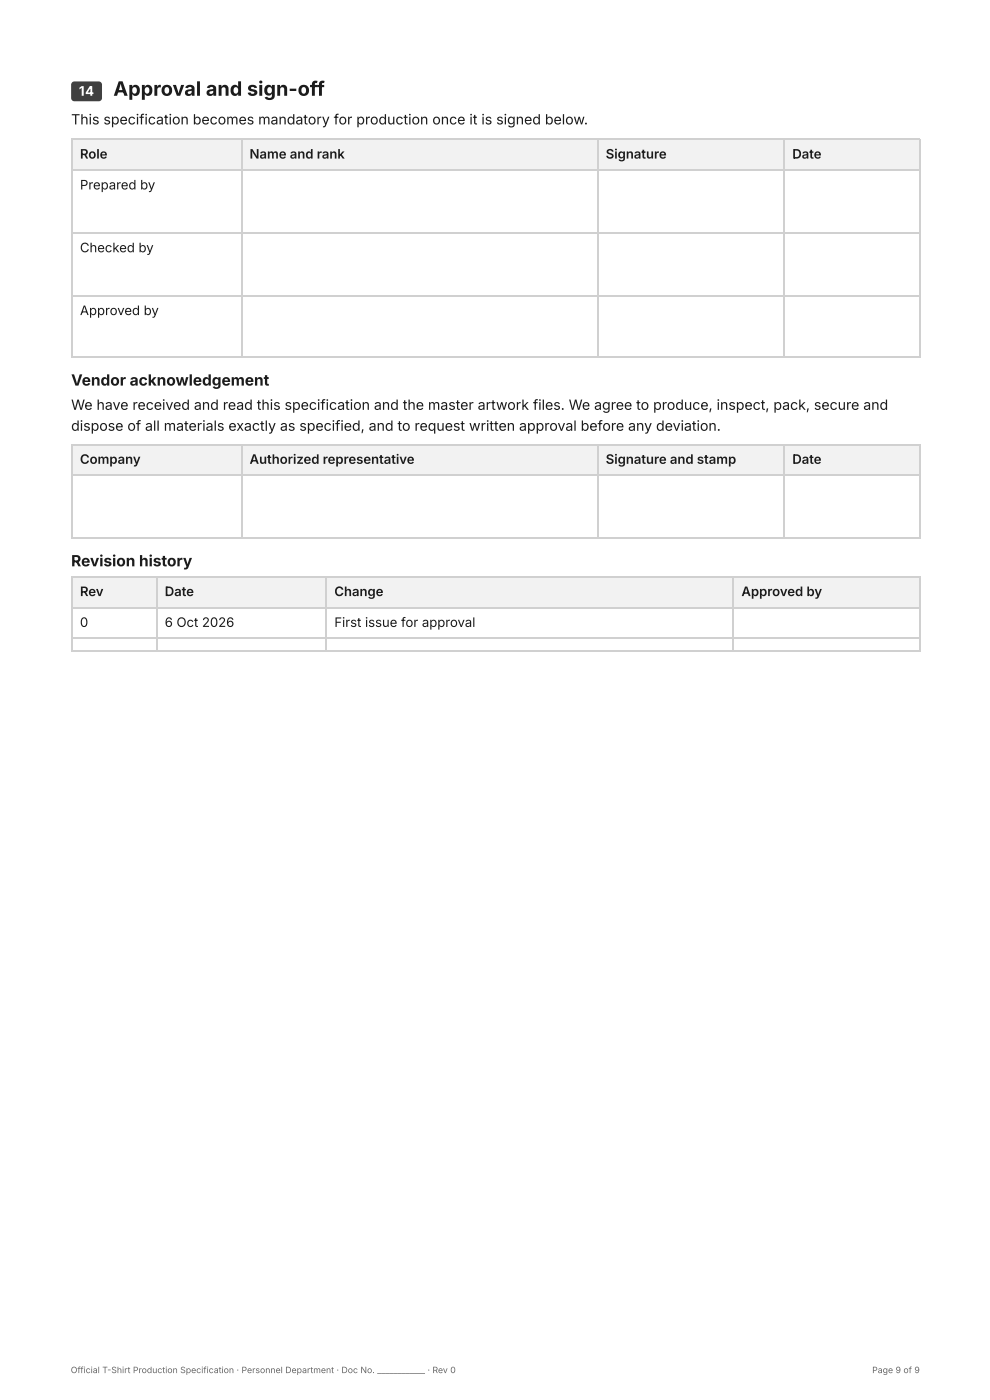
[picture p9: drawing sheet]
<svg xmlns="http://www.w3.org/2000/svg" width="210mm" height="297mm" viewBox="0 0 210 297" stroke-linecap="round" stroke-linejoin="round" font-family="sans-serif">
<defs><g id="words">
<text font-size="4.2" fill="#1b1d17" x="24" y="20.3">Approval and sign-off</text>
<g font-size="3.3" fill="#1b1d17">
<text x="15.1" y="81.8">Vendor acknowledgement</text>
<text x="15.1" y="120.1">Revision history</text>
</g>
<g font-size="3" fill="#1b1d17">
<text x="15.1" y="26.4">This specification becomes mandatory for production once it is signed below.</text>
<text x="15.1" y="86.9">We have received and read this specification and the master artwork files. We agree to produce, inspect, pack, secure and</text>
<text x="15.1" y="91.4">dispose of all materials exactly as specified, and to request written approval before any deviation.</text>
</g>
<text font-size="2.8" fill="#fff" x="16.7" y="20.3">14</text>
<g font-size="2.8" fill="#1b1d17">
<text x="17" y="33.6">Role</text>
<text x="52.9" y="33.6">Name and rank</text>
<text x="128.4" y="33.6">Signature</text>
<text x="168" y="33.6">Date</text>
<text x="17" y="40.2">Prepared by</text>
<text x="17" y="53.5">Checked by</text>
<text x="17" y="66.8">Approved by</text>
<text x="17" y="98.4">Company</text>
<text x="52.9" y="98.4">Authorized representative</text>
<text x="128.4" y="98.4">Signature and stamp</text>
<text x="168" y="98.4">Date</text>
<text x="17" y="126.5">Rev</text>
<text x="34.9" y="126.5">Date</text>
<text x="70.9" y="126.5">Change</text>
<text x="157.2" y="126.5">Approved by</text>
<text x="17" y="133">0</text>
<text x="34.9" y="133">6 Oct 2026</text>
<text x="70.9" y="133">First issue for approval</text>
</g>
<g font-size="1.9" fill="#666">
<text x="15" y="291.3">Official T-Shirt Production Specification · Personnel Department · Doc No. ____________ · Rev 0</text>
<text x="184.9" y="291.3">Page 9 of 9</text>
</g>
</g></defs>
<g fill="#f2f3ec">
<path d="M15.3 29.4h35.8v6.8h-35.8z"/>
<path d="M51.1 29.4h75.5v6.8h-75.5z"/>
<path d="M126.6 29.4h39.5v6.8h-39.5z"/>
<path d="M166.1 29.4h29v6.8h-29z"/>
</g>
<path d="M15.1 29.6h180M15.1 36.1h180M15.2 29.4v46.6M51.2 29.4v46.6M126.7 29.4v46.6M166.2 29.4v46.6M195 29.4v46.6M15.1 49.4h180M15.1 62.7h180M15.1 75.8h180" fill="none" stroke="#cfd2c4" stroke-width=".23"/>
<g fill="#f2f3ec">
<path d="M15.3 94.4h35.8v6.6h-35.8z"/>
<path d="M51.1 94.4h75.5v6.6h-75.5z"/>
<path d="M126.6 94.4h39.5v6.6h-39.5z"/>
<path d="M166.1 94.4h29v6.6h-29z"/>
</g>
<path d="M15.1 94.3h180M15.2 94.2v20.1M51.2 94.2v20.1M126.7 94.2v20.1M166.2 94.2v20.1M195 94.2v20.1M15.1 100.9h180M15.1 114.2h180" fill="none" stroke="#cfd2c4" stroke-width=".23"/>
<g fill="#f2f3ec">
<path d="M15.3 122.2h17.8v6.6h-17.8z"/>
<path d="M33.1 122.2h36v6.6h-36z"/>
<path d="M69.1 122.2h86.3v6.6h-86.3z"/>
<path d="M155.4 122.2h39.7v6.6h-39.7z"/>
</g>
<path d="M15.1 122.4h180M15.1 128.9h180M15.1 135.5h180M15.1 138h180M15.2 122.2v15.9M33.2 122.2v15.9M69.2 122.2v15.9M155.5 122.2v15.9M195 122.2v15.9" fill="none" stroke="#cfd2c4" stroke-width=".23"/>
<path d="M15.3 17.5l.5-.2h5.1a.7 .7 0 0 1 .7 .7v2.8a.7 .7 0 0 1-.7 .7h-5.1a.7 .7 0 0 1-.7-.7v-2.8z" fill="#3f4330"/>
<use href="#words"/>
</svg>
